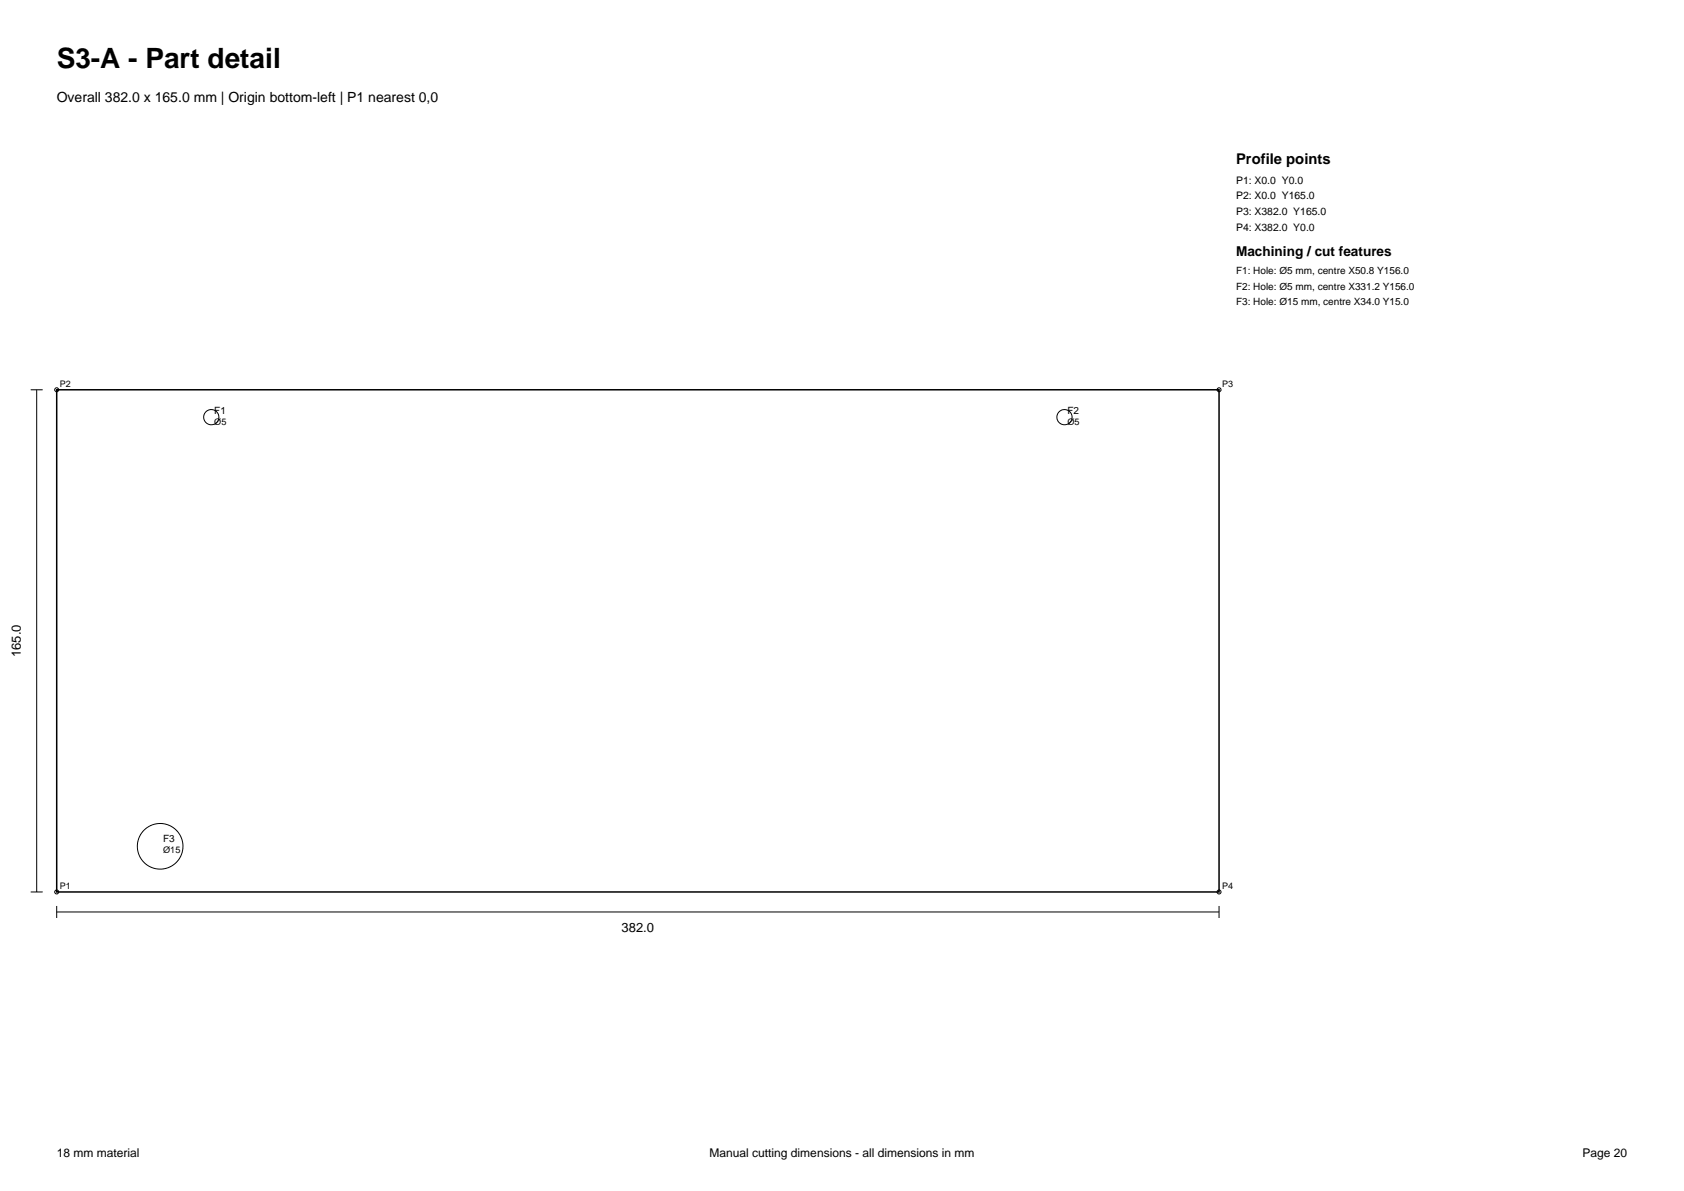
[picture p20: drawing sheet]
<svg xmlns="http://www.w3.org/2000/svg" width="297mm" height="210mm" viewBox="0 0 297 210" stroke-linecap="round" stroke-linejoin="round" font-family="sans-serif">
<defs><g id="words">
<text font-size="4.9" x="10" y="12">S3-A - Part detail</text>
<text font-size="2.6" x="218" y="29">Profile points</text>
<text font-size="2.5" x="10" y="18">Overall 382.0 x 165.0 mm | Origin bottom-left | P1 nearest 0,0</text>
<text font-size="2.4" x="218" y="45.2">Machining / cut features</text>
<g font-size="2.3">
<text x="3.7" y="115.9" transform="rotate(-90 3.7 115.9)">165.0</text>
<text x="109.6" y="164.3">382.0</text>
</g>
<g font-size="2.1">
<text x="10" y="204">18 mm material</text>
<text x="125.2" y="204">Manual cutting dimensions - all dimensions in mm</text>
<text x="279.1" y="204">Page 20</text>
</g>
<g font-size="1.8">
<text x="218" y="32.4">P1: X0.0 Y0.0</text>
<text x="218" y="35.1">P2: X0.0 Y165.0</text>
<text x="218" y="37.9">P3: X382.0 Y165.0</text>
<text x="218" y="40.7">P4: X382.0 Y0.0</text>
<text x="218" y="48.4">F1: Hole: Ø5 mm, centre X50.8 Y156.0</text>
<text x="218" y="51.1">F2: Hole: Ø5 mm, centre X331.2 Y156.0</text>
<text x="218" y="53.7">F3: Hole: Ø15 mm, centre X34.0 Y15.0</text>
<text x="37.8" y="73">F1</text>
<text x="188.3" y="73">F2</text>
<text x="28.8" y="148.5">F3</text>
</g>
<g font-size="1.6">
<text x="10.5" y="68.2">P2</text>
<text x="215.5" y="68.2">P3</text>
<text x="37.8" y="74.9">Ø5</text>
<text x="188.3" y="74.9">Ø5</text>
<text x="28.8" y="150.5">Ø15</text>
<text x="10.5" y="156.7">P1</text>
<text x="215.5" y="156.7">P4</text>
</g>
</g></defs>
<path d="M10 68.7h205v88.6h-205z" fill="none" stroke="#000" stroke-width=".26"/>
<g fill="none" stroke="#000" stroke-width=".18">
<path d="M5.4 68.7h2.1M6.5 68.7v88.6M5.4 157.3h2.1M10 159.7v2.2M215 159.7v2.2M10 160.8h205"/>
<circle cx="10" cy="68.7" r=".35"/>
<circle cx="37.3" cy="73.6" r="1.34"/>
<circle cx="187.7" cy="73.6" r="1.34"/>
<circle cx="215" cy="68.7" r=".35"/>
<circle cx="10" cy="157.3" r=".35"/>
<circle cx="28.2" cy="149.2" r="4"/>
<circle cx="215" cy="157.3" r=".35"/>
</g>
<use href="#words"/>
</svg>
